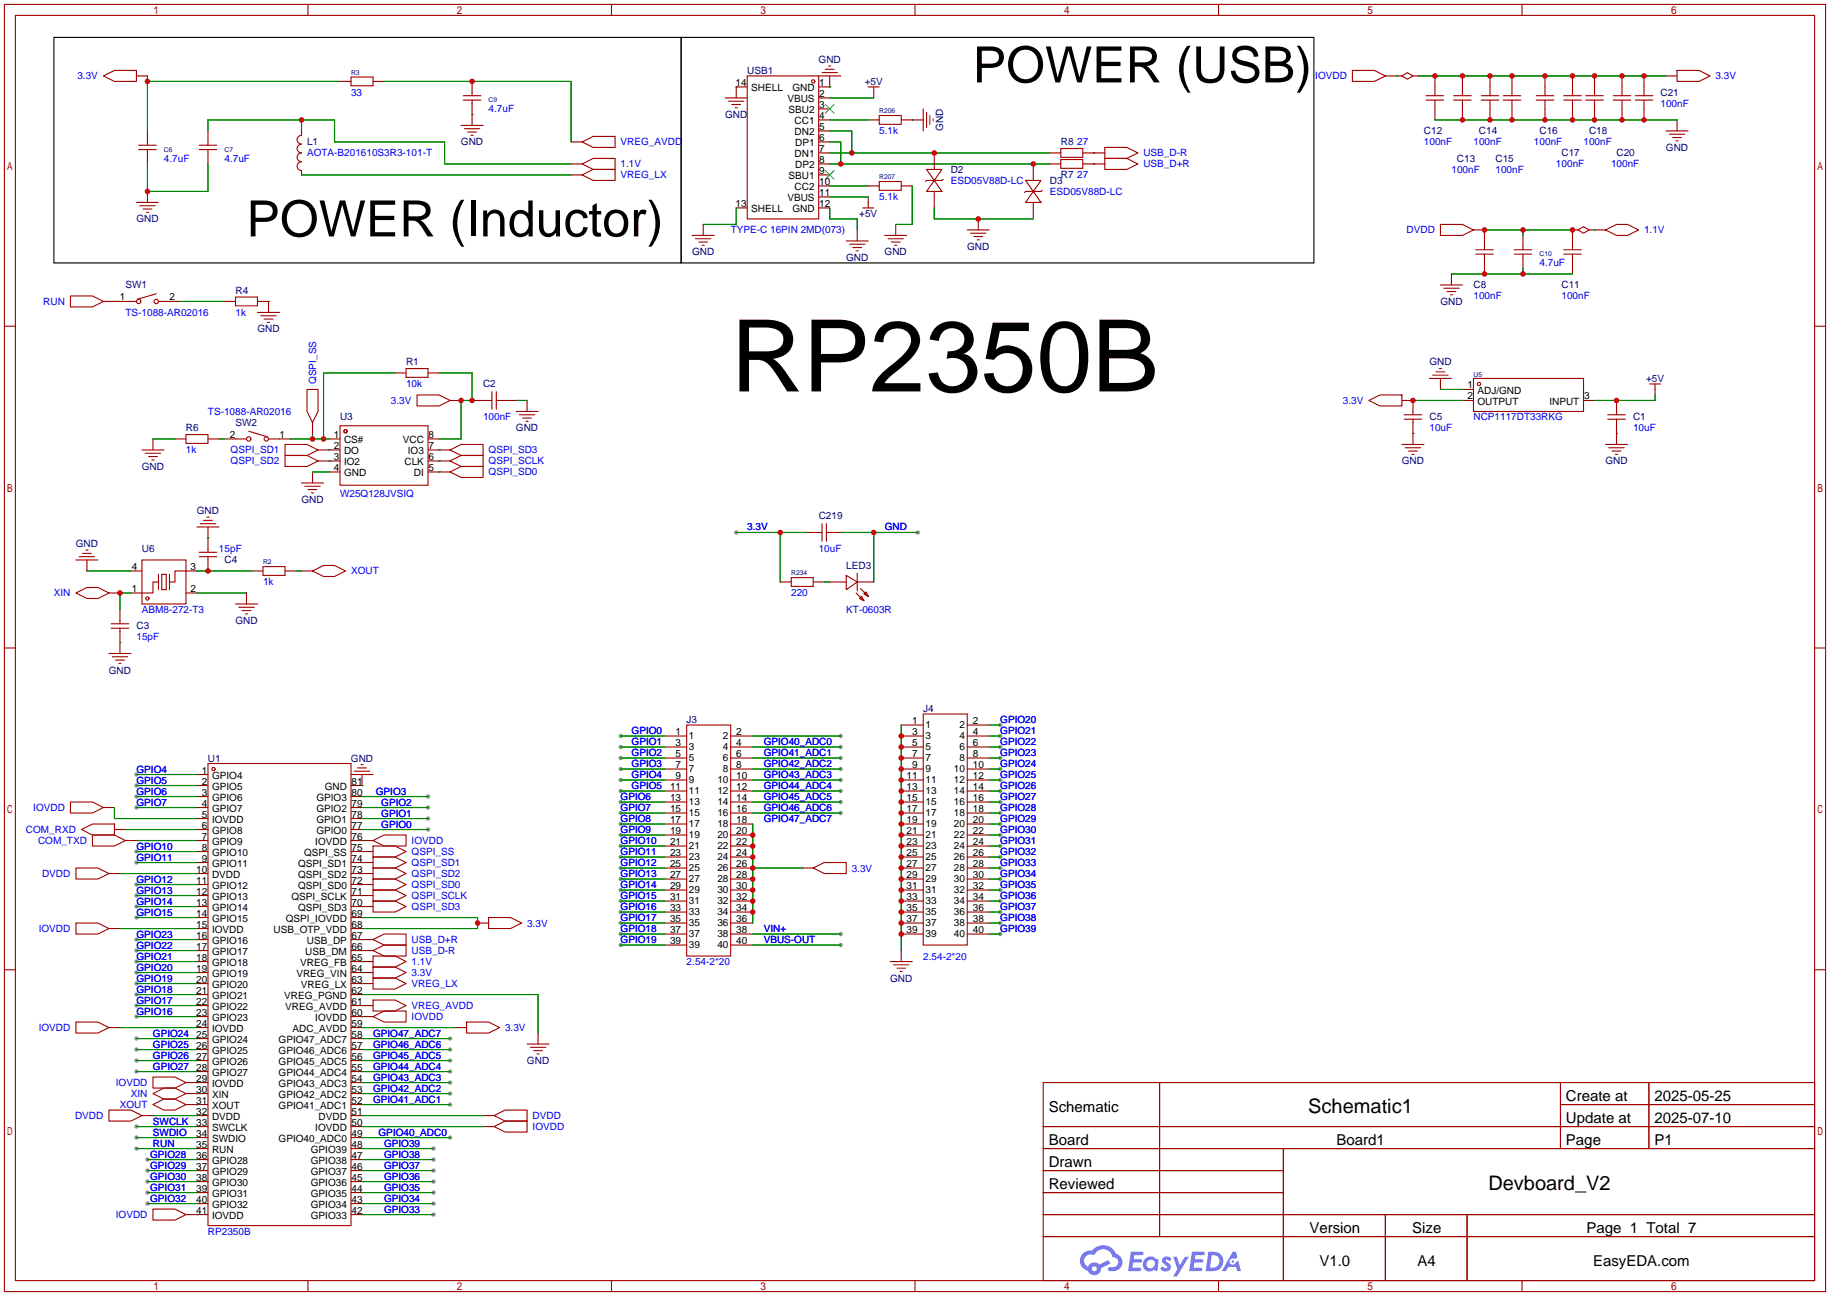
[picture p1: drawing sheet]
<svg xmlns="http://www.w3.org/2000/svg" width="422mm" height="299mm" viewBox="0 0 422 299" stroke-linecap="round" stroke-linejoin="round" font-family="sans-serif">
<defs><g id="words">
<text font-size="23.1" x="168.7" y="90.4">RP2350B</text>
<g font-size="11.5">
<text x="224.5" y="19">POWER (USB)</text>
<text x="56.9" y="54.6">POWER (Inductor)</text>
</g>
<g font-size="4.6">
<text x="302" y="257">Schematic1</text>
<text x="343.5" y="274.8">Devboard_V2</text>
</g>
<g font-size="3.5">
<text x="242.1" y="256.7">Schematic</text>
<text x="361.5" y="254.2">Create at</text>
<text x="381.9" y="254.2">2025-05-25</text>
<text x="361.5" y="259.2">Update at</text>
<text x="381.9" y="259.2">2025-07-10</text>
<text x="242.1" y="264.3">Board</text>
<text x="242.1" y="269.4">Drawn</text>
<text x="308.5" y="264.3">Board1</text>
<text x="361.5" y="264.3">Page</text>
<text x="381.9" y="264.3">P1</text>
<text x="242.1" y="274.5">Reviewed</text>
<text x="302.3" y="284.6">Version</text>
<text x="326" y="284.6">Size</text>
<text x="366.2" y="284.6">Page 1 Total 7</text>
<text x="304.6" y="292.3">V1.0</text>
<text x="327.2" y="292.3">A4</text>
<text x="367.7" y="292.3">EasyEDA.com</text>
</g>
<g font-size="2.3" fill="#000080">
<text x="172.5" y="17.1">USB1</text>
<text x="189" y="14.5">GND</text>
<text x="199.6" y="19.6">+5V</text>
<text x="383.3" y="22.1">C21</text>
<text x="167.4" y="27.2">GND</text>
<text x="70.9" y="33.6">L1</text>
<text x="106.4" y="33.6">GND</text>
<text x="217.7" y="30.3" transform="rotate(-90 217.7 30.3)">GND</text>
<text x="244.9" y="33.6">R8</text>
<text x="328.7" y="31">C12</text>
<text x="341.4" y="31">C14</text>
<text x="355.3" y="31">C16</text>
<text x="366.8" y="31">C18</text>
<text x="384.5" y="34.8">GND</text>
<text x="219.5" y="39.9">D2</text>
<text x="244.9" y="41.2">R7</text>
<text x="336.3" y="37.4">C13</text>
<text x="345.2" y="37.4">C15</text>
<text x="360.4" y="36.1">C17</text>
<text x="373.1" y="36.1">C20</text>
<text x="242.3" y="42.5">D3</text>
<text x="31.5" y="51.4">GND</text>
<text x="198.3" y="50.1">+5V</text>
<text x="159.7" y="59">GND</text>
<text x="204.2" y="59">GND</text>
<text x="223.2" y="57.7">GND</text>
<text x="195.3" y="60.2">GND</text>
<text x="29" y="66.6">SW1</text>
<text x="54.4" y="67.9">R4</text>
<text x="332.5" y="70.4">GND</text>
<text x="340.1" y="66.6">C8</text>
<text x="360.4" y="66.6">C11</text>
<text x="59.4" y="76.8">GND</text>
<text x="93.7" y="84.4">R1</text>
<text x="111.5" y="89.5">C2</text>
<text x="329.9" y="84.4">GND</text>
<text x="379.9" y="88.2">+5V</text>
<text x="42.9" y="99.6">R6</text>
<text x="54.4" y="98.3">SW2</text>
<text x="78.5" y="97.1">U3</text>
<text x="119.1" y="99.6">GND</text>
<text x="329.9" y="97.1">C5</text>
<text x="376.9" y="97.1">C1</text>
<text x="323.6" y="107.2">GND</text>
<text x="370.6" y="107.2">GND</text>
<text x="32.7" y="108.5">GND</text>
<text x="45.4" y="118.7">GND</text>
<text x="69.6" y="116.1">GND</text>
<text x="189" y="119.9">C219</text>
<text x="17.5" y="126.3">GND</text>
<text x="32.8" y="127.6">U6</text>
<text x="51.8" y="130.1">C4</text>
<text x="195.3" y="131.4">LED3</text>
<text x="31.5" y="145.3">C3</text>
<text x="54.3" y="144.1">GND</text>
<text x="25.1" y="155.5">GND</text>
<text x="158.5" y="166.9">J3</text>
<text x="213.1" y="164.4">J4</text>
<text x="48" y="175.8">U1</text>
<text x="81" y="175.8">GND</text>
<text x="205.5" y="226.6">GND</text>
<text x="121.6" y="245.7">GND</text>
</g>
<g font-size="2.3" fill="#00f">
<text x="17.9" y="18.3">3.3V</text>
<text x="81" y="22.1">33</text>
<text x="303.6" y="18.3">IOVDD</text>
<text x="396" y="18.3">3.3V</text>
<text x="112.8" y="26">4.7uF</text>
<text x="383.3" y="24.7">100nF</text>
<text x="143.3" y="33.6">VREG_AVDD</text>
<text x="202.9" y="31">5.1k</text>
<text x="248.7" y="33.6">27</text>
<text x="328.7" y="33.6">100nF</text>
<text x="340.1" y="33.6">100nF</text>
<text x="354.1" y="33.6">100nF</text>
<text x="365.5" y="33.6">100nF</text>
<text x="37.8" y="37.4">4.7uF</text>
<text x="51.8" y="37.4">4.7uF</text>
<text x="70.9" y="36.1">AOTA-B201610S3R3-101-T</text>
<text x="143.3" y="41.2">VREG_LX</text>
<text x="143.3" y="38.7">1.1V</text>
<text x="248.7" y="41.2">27</text>
<text x="263.9" y="38.7">USB_D+R</text>
<text x="263.9" y="36.1">USB_D-R</text>
<text x="335" y="39.9">100nF</text>
<text x="345.2" y="39.9">100nF</text>
<text x="359.2" y="38.7">100nF</text>
<text x="371.9" y="38.7">100nF</text>
<text x="202.9" y="46.3">5.1k</text>
<text x="219.5" y="42.5">ESD05V88D-LC</text>
<text x="242.3" y="45">ESD05V88D-LC</text>
<text x="168.7" y="53.9">TYPE-C 16PIN 2MD(073)</text>
<text x="324.7" y="53.9">DVDD</text>
<text x="379.5" y="53.9">1.1V</text>
<text x="355.3" y="61.5">4.7uF</text>
<text x="10" y="70.4">RUN</text>
<text x="340.1" y="69.1">100nF</text>
<text x="360.4" y="69.1">100nF</text>
<text x="29" y="72.9">TS-1088-AR02016</text>
<text x="54.4" y="72.9">1k</text>
<text x="72.9" y="88.6" transform="rotate(-90 72.9 88.6)">QSPI_SS</text>
<text x="93.7" y="89.5">10k</text>
<text x="48" y="95.8">TS-1088-AR02016</text>
<text x="90.2" y="93.3">3.3V</text>
<text x="310" y="93.3">3.3V</text>
<text x="111.5" y="97.1">100nF</text>
<text x="329.9" y="99.6">10uF</text>
<text x="340.1" y="97.1">NCP1117DT33RKG</text>
<text x="376.9" y="99.6">10uF</text>
<text x="42.9" y="104.7">1k</text>
<text x="53.2" y="104.7">QSPI_SD1</text>
<text x="53.2" y="107.2">QSPI_SD2</text>
<text x="112.8" y="104.7">QSPI_SD3</text>
<text x="112.8" y="107.2">QSPI_SCLK</text>
<text x="112.8" y="109.8">QSPI_SD0</text>
<text x="78.5" y="114.9">W25Q128JVSIQ</text>
<text x="172.5" y="122.5">3.3V</text>
<text x="204.2" y="122.5">GND</text>
<text x="50.5" y="127.6">15pF</text>
<text x="189" y="127.6">10uF</text>
<text x="12.4" y="137.7">XIN</text>
<text x="60.7" y="135.2">1k</text>
<text x="81" y="132.6">XOUT</text>
<text x="182.6" y="137.7">220</text>
<text x="32.8" y="141.5">ABM8-272-T3</text>
<text x="195.3" y="141.5">KT-0603R</text>
<text x="31.5" y="147.9">15pF</text>
<text x="230.9" y="166.9">GPIO20</text>
<text x="145.8" y="169.5">GPIO0</text>
<text x="145.8" y="172">GPIO1</text>
<text x="176.3" y="172">GPIO40_ADC0</text>
<text x="230.9" y="169.5">GPIO21</text>
<text x="230.9" y="172">GPIO22</text>
<text x="31.5" y="178.4">GPIO4</text>
<text x="145.8" y="174.5">GPIO2</text>
<text x="145.8" y="177.1">GPIO3</text>
<text x="145.8" y="179.6">GPIO4</text>
<text x="176.3" y="179.6">GPIO43_ADC3</text>
<text x="176.3" y="177.1">GPIO42_ADC2</text>
<text x="176.3" y="174.5">GPIO41_ADC1</text>
<text x="230.9" y="174.5">GPIO23</text>
<text x="230.9" y="177.1">GPIO24</text>
<text x="230.9" y="179.6">GPIO25</text>
<text x="31.5" y="180.9">GPIO5</text>
<text x="31.5" y="183.4">GPIO6</text>
<text x="31.5" y="186">GPIO7</text>
<text x="86.7" y="183.4">GPIO3</text>
<text x="88" y="186">GPIO2</text>
<text x="143.3" y="184.7">GPIO6</text>
<text x="145.8" y="182.2">GPIO5</text>
<text x="176.3" y="184.7">GPIO45_ADC5</text>
<text x="176.3" y="182.2">GPIO44_ADC4</text>
<text x="230.9" y="182.2">GPIO26</text>
<text x="230.9" y="184.7">GPIO27</text>
<text x="7.7" y="187.2">IOVDD</text>
<text x="88" y="188.5">GPIO1</text>
<text x="88" y="191.1">GPIO0</text>
<text x="143.3" y="187.2">GPIO7</text>
<text x="143.3" y="189.8">GPIO8</text>
<text x="176.3" y="189.8">GPIO47_ADC7</text>
<text x="176.3" y="187.2">GPIO46_ADC6</text>
<text x="230.9" y="187.2">GPIO28</text>
<text x="230.9" y="189.8">GPIO29</text>
<text x="6" y="192.3">COM_RXD</text>
<text x="8.8" y="194.9">COM_TXD</text>
<text x="31.5" y="196.1">GPIO10</text>
<text x="95" y="197.4">QSPI_SS</text>
<text x="95" y="194.9">IOVDD</text>
<text x="143.3" y="192.3">GPIO9</text>
<text x="143.3" y="194.9">GPIO10</text>
<text x="143.3" y="197.4">GPIO11</text>
<text x="230.9" y="192.3">GPIO30</text>
<text x="230.9" y="194.9">GPIO31</text>
<text x="230.9" y="197.4">GPIO32</text>
<text x="9.7" y="202.5">DVDD</text>
<text x="31.5" y="203.8">GPIO12</text>
<text x="31.5" y="198.7">GPIO11</text>
<text x="95" y="202.5">QSPI_SD2</text>
<text x="95" y="199.9">QSPI_SD1</text>
<text x="143.3" y="199.9">GPIO12</text>
<text x="143.3" y="202.5">GPIO13</text>
<text x="196.6" y="201.2">3.3V</text>
<text x="230.9" y="199.9">GPIO33</text>
<text x="230.9" y="202.5">GPIO34</text>
<text x="31.5" y="206.3">GPIO13</text>
<text x="31.5" y="208.8">GPIO14</text>
<text x="95" y="205">QSPI_SD0</text>
<text x="95" y="207.6">QSPI_SCLK</text>
<text x="143.3" y="205">GPIO14</text>
<text x="143.3" y="207.6">GPIO15</text>
<text x="230.9" y="205">GPIO35</text>
<text x="230.9" y="207.6">GPIO36</text>
<text x="8.9" y="215.2">IOVDD</text>
<text x="31.5" y="211.4">GPIO15</text>
<text x="95" y="210.1">QSPI_SD3</text>
<text x="121.7" y="213.9">3.3V</text>
<text x="143.3" y="210.1">GPIO16</text>
<text x="143.3" y="212.6">GPIO17</text>
<text x="143.3" y="215.2">GPIO18</text>
<text x="176.3" y="215.2">VIN+</text>
<text x="230.9" y="210.1">GPIO37</text>
<text x="230.9" y="212.6">GPIO38</text>
<text x="230.9" y="215.2">GPIO39</text>
<text x="31.5" y="221.5">GPIO21</text>
<text x="31.5" y="219">GPIO22</text>
<text x="31.5" y="216.5">GPIO23</text>
<text x="95" y="220.3">USB_D-R</text>
<text x="95" y="217.7">USB_D+R</text>
<text x="143.3" y="217.7">GPIO19</text>
<text x="176.3" y="217.7">VBUS-OUT</text>
<text x="213.1" y="221.5">2.54-2*20</text>
<text x="31.5" y="226.6">GPIO19</text>
<text x="31.5" y="224.1">GPIO20</text>
<text x="95" y="227.9">VREG_LX</text>
<text x="95" y="225.3">3.3V</text>
<text x="95" y="222.8">1.1V</text>
<text x="158.5" y="222.8">2.54-2*20</text>
<text x="31.5" y="231.7">GPIO17</text>
<text x="31.5" y="229.2">GPIO18</text>
<text x="95" y="233">VREG_AVDD</text>
<text x="8.9" y="238">IOVDD</text>
<text x="31.5" y="234.2">GPIO16</text>
<text x="35.3" y="239.3">GPIO24</text>
<text x="86.1" y="239.3">GPIO47_ADC7</text>
<text x="95" y="235.5">IOVDD</text>
<text x="116.6" y="238">3.3V</text>
<text x="35.3" y="241.9">GPIO25</text>
<text x="35.3" y="244.4">GPIO26</text>
<text x="86.1" y="241.9">GPIO46_ADC6</text>
<text x="86.1" y="244.4">GPIO45_ADC5</text>
<text x="26.7" y="250.7">IOVDD</text>
<text x="35.3" y="246.9">GPIO27</text>
<text x="86.1" y="246.9">GPIO44_ADC4</text>
<text x="86.1" y="249.5">GPIO43_ADC3</text>
<text x="27.6" y="255.8">XOUT</text>
<text x="30.2" y="253.3">XIN</text>
<text x="86.1" y="252">GPIO42_ADC2</text>
<text x="86.1" y="254.6">GPIO41_ADC1</text>
<text x="17.3" y="258.4">DVDD</text>
<text x="35.3" y="262.2">SWDIO</text>
<text x="35.3" y="259.6">SWCLK</text>
<text x="87.4" y="262.2">GPIO40_ADC0</text>
<text x="122.9" y="260.9">IOVDD</text>
<text x="122.9" y="258.4">DVDD</text>
<text x="34.7" y="267.3">GPIO28</text>
<text x="34.7" y="269.8">GPIO29</text>
<text x="35.3" y="264.7">RUN</text>
<text x="88.6" y="264.7">GPIO39</text>
<text x="88.6" y="267.3">GPIO38</text>
<text x="88.6" y="269.8">GPIO37</text>
<text x="34.7" y="272.3">GPIO30</text>
<text x="34.7" y="274.9">GPIO31</text>
<text x="88.6" y="272.3">GPIO36</text>
<text x="88.6" y="274.9">GPIO35</text>
<text x="26.7" y="281.2">IOVDD</text>
<text x="34.7" y="277.4">GPIO32</text>
<text x="88.6" y="277.4">GPIO34</text>
<text x="88.6" y="280">GPIO33</text>
<text x="48" y="285">RP2350B</text>
</g>
<g font-size="2.3">
<text x="169.8" y="19.8">14</text>
<text x="173.4" y="21.1">SHELL</text>
<text x="181.7" y="23.6">VBUS</text>
<text x="182.9" y="21.1">GND</text>
<text x="189.1" y="19.8">1</text>
<text x="189.1" y="22.4">2</text>
<text x="182" y="26.2">SBU2</text>
<text x="183.4" y="28.7">CC1</text>
<text x="189.1" y="24.9">3</text>
<text x="189.1" y="27.5">4</text>
<text x="189.1" y="30">5</text>
<text x="183.4" y="31.3">DN2</text>
<text x="183.5" y="33.8">DP1</text>
<text x="189.1" y="32.5">6</text>
<text x="189.1" y="35.1">7</text>
<text x="182" y="41.4">SBU1</text>
<text x="183.4" y="36.3">DN1</text>
<text x="183.5" y="38.9">DP2</text>
<text x="189.1" y="37.6">8</text>
<text x="189.1" y="40.2">9</text>
<text x="169.8" y="47.8">13</text>
<text x="181.7" y="46.5">VBUS</text>
<text x="183.4" y="44">CC2</text>
<text x="189.1" y="42.7">10</text>
<text x="189.1" y="45.2">11</text>
<text x="189.1" y="47.8">12</text>
<text x="173.4" y="49">SHELL</text>
<text x="182.9" y="49">GND</text>
<text x="27.7" y="69.4">1</text>
<text x="39.1" y="69.4">2</text>
<text x="338.7" y="89.7">1</text>
<text x="338.7" y="92.2">2</text>
<text x="341" y="91">ADJ/GND</text>
<text x="341" y="93.5">OUTPUT</text>
<text x="357.6" y="93.5">INPUT</text>
<text x="365.6" y="92.2">3</text>
<text x="53.1" y="101.1">2</text>
<text x="64.5" y="101.1">1</text>
<text x="77.1" y="101.1">1</text>
<text x="98.9" y="101.1">8</text>
<text x="77.1" y="103.7">2</text>
<text x="77.1" y="106.2">3</text>
<text x="79.4" y="102.4">CS#</text>
<text x="79.4" y="104.9">DO</text>
<text x="79.4" y="107.5">IO2</text>
<text x="93" y="102.4">VCC</text>
<text x="93.4" y="107.5">CLK</text>
<text x="94.1" y="104.9">IO3</text>
<text x="98.9" y="106.2">6</text>
<text x="98.9" y="103.7">7</text>
<text x="77.1" y="108.7">4</text>
<text x="79.4" y="110">GND</text>
<text x="95.6" y="110">DI</text>
<text x="98.9" y="108.7">5</text>
<text x="30.5" y="131.6">4</text>
<text x="43.9" y="131.6">3</text>
<text x="30.5" y="136.7">1</text>
<text x="43.9" y="136.7">2</text>
<text x="210.6" y="167.2">1</text>
<text x="224.5" y="167.2">2</text>
<text x="155.9" y="172.2">3</text>
<text x="155.9" y="169.7">1</text>
<text x="159" y="173.3">3</text>
<text x="159" y="170.7">1</text>
<text x="166.9" y="173.3">4</text>
<text x="166.9" y="170.7">2</text>
<text x="169.9" y="172.2">4</text>
<text x="169.9" y="169.7">2</text>
<text x="210.6" y="172.2">5</text>
<text x="210.6" y="169.7">3</text>
<text x="213.6" y="173.3">5</text>
<text x="213.6" y="170.7">3</text>
<text x="213.6" y="168.2">1</text>
<text x="221.5" y="173.3">6</text>
<text x="221.5" y="170.7">4</text>
<text x="221.5" y="168.2">2</text>
<text x="224.5" y="172.2">6</text>
<text x="224.5" y="169.7">4</text>
<text x="46.6" y="178.6">1</text>
<text x="48.9" y="179.9">GPIO4</text>
<text x="155.9" y="179.9">9</text>
<text x="155.9" y="177.3">7</text>
<text x="155.9" y="174.8">5</text>
<text x="159" y="178.3">7</text>
<text x="159" y="175.8">5</text>
<text x="166.9" y="178.3">8</text>
<text x="166.9" y="175.8">6</text>
<text x="169.9" y="179.9">10</text>
<text x="169.9" y="177.3">8</text>
<text x="169.9" y="174.8">6</text>
<text x="209.3" y="179.9">11</text>
<text x="210.6" y="177.3">9</text>
<text x="210.6" y="174.8">7</text>
<text x="213.6" y="178.3">9</text>
<text x="213.6" y="175.8">7</text>
<text x="220.2" y="178.3">10</text>
<text x="221.5" y="175.8">8</text>
<text x="224.5" y="179.9">12</text>
<text x="224.5" y="177.3">10</text>
<text x="224.5" y="174.8">8</text>
<text x="46.6" y="181.1">2</text>
<text x="46.6" y="183.7">3</text>
<text x="48.9" y="182.4">GPIO5</text>
<text x="48.9" y="184.9">GPIO6</text>
<text x="73" y="184.9">GPIO3</text>
<text x="75" y="182.4">GND</text>
<text x="81.2" y="183.7">80</text>
<text x="81.2" y="181.1">81</text>
<text x="154.7" y="184.9">13</text>
<text x="154.7" y="182.4">11</text>
<text x="159" y="186">13</text>
<text x="159" y="183.4">11</text>
<text x="159" y="180.9">9</text>
<text x="165.6" y="186">14</text>
<text x="165.6" y="183.4">12</text>
<text x="165.6" y="180.9">10</text>
<text x="169.9" y="184.9">14</text>
<text x="169.9" y="182.4">12</text>
<text x="209.3" y="184.9">15</text>
<text x="209.3" y="182.4">13</text>
<text x="213.6" y="186">15</text>
<text x="213.6" y="183.4">13</text>
<text x="213.6" y="180.9">11</text>
<text x="220.2" y="186">16</text>
<text x="220.2" y="183.4">14</text>
<text x="220.2" y="180.9">12</text>
<text x="224.5" y="184.9">16</text>
<text x="224.5" y="182.4">14</text>
<text x="46.6" y="186.2">4</text>
<text x="46.6" y="188.7">5</text>
<text x="46.6" y="191.3">6</text>
<text x="48.9" y="187.5">GPIO7</text>
<text x="48.9" y="190">IOVDD</text>
<text x="73" y="190">GPIO1</text>
<text x="73" y="187.5">GPIO2</text>
<text x="81.2" y="191.3">77</text>
<text x="81.2" y="188.7">78</text>
<text x="81.2" y="186.2">79</text>
<text x="154.7" y="190">17</text>
<text x="154.7" y="187.5">15</text>
<text x="159" y="191">17</text>
<text x="159" y="188.5">15</text>
<text x="165.6" y="191">18</text>
<text x="165.6" y="188.5">16</text>
<text x="169.9" y="190">18</text>
<text x="169.9" y="187.5">16</text>
<text x="209.3" y="190">19</text>
<text x="209.3" y="187.5">17</text>
<text x="213.6" y="191">19</text>
<text x="213.6" y="188.5">17</text>
<text x="220.2" y="191">20</text>
<text x="220.2" y="188.5">18</text>
<text x="224.5" y="190">20</text>
<text x="224.5" y="187.5">18</text>
<text x="46.6" y="193.8">7</text>
<text x="46.6" y="196.4">8</text>
<text x="48.9" y="192.6">GPIO8</text>
<text x="48.9" y="195.1">GPIO9</text>
<text x="48.9" y="197.6">GPIO10</text>
<text x="70.2" y="197.6">QSPI_SS</text>
<text x="72.8" y="195.1">IOVDD</text>
<text x="73" y="192.6">GPIO0</text>
<text x="81.2" y="196.4">75</text>
<text x="81.2" y="193.8">76</text>
<text x="154.7" y="197.6">23</text>
<text x="154.7" y="195.1">21</text>
<text x="154.7" y="192.6">19</text>
<text x="159" y="196.1">21</text>
<text x="159" y="193.6">19</text>
<text x="165.6" y="196.1">22</text>
<text x="165.6" y="193.6">20</text>
<text x="169.9" y="197.6">24</text>
<text x="169.9" y="195.1">22</text>
<text x="169.9" y="192.6">20</text>
<text x="209.3" y="197.6">25</text>
<text x="209.3" y="195.1">23</text>
<text x="209.3" y="192.6">21</text>
<text x="213.6" y="196.1">23</text>
<text x="213.6" y="193.6">21</text>
<text x="220.2" y="196.1">24</text>
<text x="220.2" y="193.6">22</text>
<text x="224.5" y="197.6">26</text>
<text x="224.5" y="195.1">24</text>
<text x="224.5" y="192.6">22</text>
<text x="45.3" y="201.4">10</text>
<text x="45.3" y="204">11</text>
<text x="46.6" y="198.9">9</text>
<text x="48.9" y="200.2">GPIO11</text>
<text x="48.9" y="202.7">DVDD</text>
<text x="68.8" y="202.7">QSPI_SD2</text>
<text x="68.8" y="200.2">QSPI_SD1</text>
<text x="81.2" y="204">72</text>
<text x="81.2" y="201.4">73</text>
<text x="81.2" y="198.9">74</text>
<text x="154.7" y="202.7">27</text>
<text x="154.7" y="200.2">25</text>
<text x="159" y="203.7">27</text>
<text x="159" y="201.2">25</text>
<text x="159" y="198.7">23</text>
<text x="165.6" y="203.7">28</text>
<text x="165.6" y="201.2">26</text>
<text x="165.6" y="198.7">24</text>
<text x="169.9" y="202.7">28</text>
<text x="169.9" y="200.2">26</text>
<text x="209.3" y="202.7">29</text>
<text x="209.3" y="200.2">27</text>
<text x="213.6" y="203.7">29</text>
<text x="213.6" y="201.2">27</text>
<text x="213.6" y="198.7">25</text>
<text x="220.2" y="203.7">30</text>
<text x="220.2" y="201.2">28</text>
<text x="220.2" y="198.7">26</text>
<text x="224.5" y="202.7">30</text>
<text x="224.5" y="200.2">28</text>
<text x="45.3" y="206.5">12</text>
<text x="45.3" y="209.1">13</text>
<text x="48.9" y="205.3">GPIO12</text>
<text x="48.9" y="207.8">GPIO13</text>
<text x="67.3" y="207.8">QSPI_SCLK</text>
<text x="68.8" y="205.3">QSPI_SD0</text>
<text x="81.2" y="209.1">70</text>
<text x="81.2" y="206.5">71</text>
<text x="154.7" y="207.8">31</text>
<text x="154.7" y="205.3">29</text>
<text x="159" y="208.8">31</text>
<text x="159" y="206.3">29</text>
<text x="165.6" y="208.8">32</text>
<text x="165.6" y="206.3">30</text>
<text x="169.9" y="207.8">32</text>
<text x="169.9" y="205.3">30</text>
<text x="209.3" y="207.8">33</text>
<text x="209.3" y="205.3">31</text>
<text x="213.6" y="208.8">33</text>
<text x="213.6" y="206.3">31</text>
<text x="220.2" y="208.8">34</text>
<text x="220.2" y="206.3">32</text>
<text x="224.5" y="207.8">34</text>
<text x="224.5" y="205.3">32</text>
<text x="45.3" y="211.6">14</text>
<text x="45.3" y="214.1">15</text>
<text x="48.9" y="210.3">GPIO14</text>
<text x="48.9" y="212.9">GPIO15</text>
<text x="48.9" y="215.4">IOVDD</text>
<text x="63.2" y="215.4">USB_OTP_VDD</text>
<text x="66" y="212.9">QSPI_IOVDD</text>
<text x="68.8" y="210.3">QSPI_SD3</text>
<text x="81.2" y="214.1">68</text>
<text x="81.2" y="211.6">69</text>
<text x="154.7" y="215.4">37</text>
<text x="154.7" y="212.9">35</text>
<text x="154.7" y="210.3">33</text>
<text x="159" y="213.9">35</text>
<text x="159" y="211.4">33</text>
<text x="165.6" y="213.9">36</text>
<text x="165.6" y="211.4">34</text>
<text x="169.9" y="215.4">38</text>
<text x="169.9" y="212.9">36</text>
<text x="169.9" y="210.3">34</text>
<text x="209.3" y="215.4">39</text>
<text x="209.3" y="212.9">37</text>
<text x="209.3" y="210.3">35</text>
<text x="213.6" y="213.9">37</text>
<text x="213.6" y="211.4">35</text>
<text x="220.2" y="213.9">38</text>
<text x="220.2" y="211.4">36</text>
<text x="224.5" y="215.4">40</text>
<text x="224.5" y="212.9">38</text>
<text x="224.5" y="210.3">36</text>
<text x="45.3" y="216.7">16</text>
<text x="45.3" y="219.2">17</text>
<text x="45.3" y="221.8">18</text>
<text x="48.9" y="218">GPIO16</text>
<text x="48.9" y="220.5">GPIO17</text>
<text x="70.5" y="220.5">USB_DM</text>
<text x="70.8" y="218">USB_DP</text>
<text x="81.2" y="221.8">65</text>
<text x="81.2" y="219.2">66</text>
<text x="81.2" y="216.7">67</text>
<text x="154.7" y="218">39</text>
<text x="159" y="219">39</text>
<text x="159" y="216.4">37</text>
<text x="165.6" y="219">40</text>
<text x="165.6" y="216.4">38</text>
<text x="169.9" y="218">40</text>
<text x="213.6" y="216.4">39</text>
<text x="220.2" y="216.4">40</text>
<text x="45.3" y="224.3">19</text>
<text x="45.3" y="226.8">20</text>
<text x="48.9" y="223">GPIO18</text>
<text x="48.9" y="225.6">GPIO19</text>
<text x="68.4" y="225.6">VREG_VIN</text>
<text x="69.3" y="223">VREG_FB</text>
<text x="81.2" y="226.8">63</text>
<text x="81.2" y="224.3">64</text>
<text x="45.3" y="229.4">21</text>
<text x="45.3" y="231.9">22</text>
<text x="48.9" y="228.1">GPIO20</text>
<text x="48.9" y="230.7">GPIO21</text>
<text x="48.9" y="233.2">GPIO22</text>
<text x="65.6" y="230.7">VREG_PGND</text>
<text x="65.8" y="233.2">VREG_AVDD</text>
<text x="69.4" y="228.1">VREG_LX</text>
<text x="81.2" y="231.9">61</text>
<text x="81.2" y="229.4">62</text>
<text x="45.3" y="234.5">23</text>
<text x="45.3" y="237">24</text>
<text x="45.3" y="239.5">25</text>
<text x="48.9" y="235.7">GPIO23</text>
<text x="48.9" y="238.3">IOVDD</text>
<text x="67.5" y="238.3">ADC_AVDD</text>
<text x="72.8" y="235.7">IOVDD</text>
<text x="81.2" y="239.5">58</text>
<text x="81.2" y="237">59</text>
<text x="81.2" y="234.5">60</text>
<text x="45.3" y="242.1">26</text>
<text x="45.3" y="244.6">27</text>
<text x="48.9" y="240.8">GPIO24</text>
<text x="48.9" y="243.4">GPIO25</text>
<text x="48.9" y="245.9">GPIO26</text>
<text x="64.3" y="245.9">GPIO45_ADC5</text>
<text x="64.3" y="243.4">GPIO46_ADC6</text>
<text x="64.3" y="240.8">GPIO47_ADC7</text>
<text x="81.2" y="244.6">56</text>
<text x="81.2" y="242.1">57</text>
<text x="45.3" y="247.2">28</text>
<text x="45.3" y="249.7">29</text>
<text x="48.9" y="248.4">GPIO27</text>
<text x="48.9" y="251">IOVDD</text>
<text x="64.3" y="251">GPIO43_ADC3</text>
<text x="64.3" y="248.4">GPIO44_ADC4</text>
<text x="81.2" y="249.7">54</text>
<text x="81.2" y="247.2">55</text>
<text x="45.3" y="252.2">30</text>
<text x="45.3" y="254.8">31</text>
<text x="45.3" y="257.3">32</text>
<text x="48.9" y="253.5">XIN</text>
<text x="48.9" y="256.1">XOUT</text>
<text x="64.3" y="256.1">GPIO41_ADC1</text>
<text x="64.3" y="253.5">GPIO42_ADC2</text>
<text x="81.2" y="257.3">51</text>
<text x="81.2" y="254.8">52</text>
<text x="81.2" y="252.2">53</text>
<text x="45.3" y="259.9">33</text>
<text x="45.3" y="262.4">34</text>
<text x="48.9" y="258.6">DVDD</text>
<text x="48.9" y="261.1">SWCLK</text>
<text x="48.9" y="263.7">SWDIO</text>
<text x="64.3" y="263.7">GPIO40_ADC0</text>
<text x="72.8" y="261.1">IOVDD</text>
<text x="73.5" y="258.6">DVDD</text>
<text x="81.2" y="262.4">49</text>
<text x="81.2" y="259.9">50</text>
<text x="45.3" y="264.9">35</text>
<text x="45.3" y="267.5">36</text>
<text x="48.9" y="266.2">RUN</text>
<text x="48.9" y="268.8">GPIO28</text>
<text x="71.7" y="268.8">GPIO38</text>
<text x="71.7" y="266.2">GPIO39</text>
<text x="81.2" y="267.5">47</text>
<text x="81.2" y="264.9">48</text>
<text x="45.3" y="270">37</text>
<text x="45.3" y="272.6">38</text>
<text x="45.3" y="275.1">39</text>
<text x="48.9" y="271.3">GPIO29</text>
<text x="48.9" y="273.8">GPIO30</text>
<text x="71.7" y="273.8">GPIO36</text>
<text x="71.7" y="271.3">GPIO37</text>
<text x="81.2" y="275.1">44</text>
<text x="81.2" y="272.6">45</text>
<text x="81.2" y="270">46</text>
<text x="45.3" y="277.6">40</text>
<text x="45.3" y="280.2">41</text>
<text x="48.9" y="276.4">GPIO31</text>
<text x="48.9" y="278.9">GPIO32</text>
<text x="48.9" y="281.5">IOVDD</text>
<text x="71.7" y="281.5">GPIO33</text>
<text x="71.7" y="278.9">GPIO34</text>
<text x="71.7" y="276.4">GPIO35</text>
<text x="81.2" y="280.2">42</text>
<text x="81.2" y="277.6">43</text>
</g>
<g font-size="1.6" fill="#000080">
<text x="81" y="17.2">R3</text>
<text x="112.8" y="23.6">C9</text>
<text x="202.9" y="26.1">R206</text>
<text x="37.8" y="35">C6</text>
<text x="51.8" y="35">C7</text>
<text x="202.9" y="41.3">R207</text>
<text x="355.3" y="59.1">C10</text>
<text x="340.1" y="87.1">U5</text>
<text x="60.7" y="130.2">R2</text>
<text x="182.6" y="132.8">R234</text>
</g>
</g></defs>
<g fill="#999">
<circle cx="31.5" cy="265.2" r=".51"/>
<circle cx="98.8" cy="183.9" r=".51"/>
<circle cx="98.8" cy="186.4" r=".51"/>
<circle cx="98.8" cy="189" r=".51"/>
<circle cx="98.8" cy="191.5" r=".51"/>
<circle cx="103.9" cy="239.8" r=".51"/>
<circle cx="103.9" cy="242.3" r=".51"/>
<circle cx="103.9" cy="244.9" r=".51"/>
<circle cx="103.9" cy="247.4" r=".51"/>
<circle cx="103.9" cy="249.9" r=".51"/>
<circle cx="103.9" cy="252.5" r=".51"/>
<circle cx="103.9" cy="255" r=".51"/>
<circle cx="100.1" cy="265.2" r=".51"/>
<circle cx="100.1" cy="267.7" r=".51"/>
<circle cx="100.1" cy="270.3" r=".51"/>
<circle cx="100.1" cy="272.8" r=".51"/>
<circle cx="100.1" cy="275.3" r=".51"/>
<circle cx="100.1" cy="277.9" r=".51"/>
<circle cx="100.1" cy="280.4" r=".51"/>
<circle cx="103.9" cy="262.6" r=".51"/>
<circle cx="34" cy="267.7" r=".51"/>
<circle cx="34" cy="270.3" r=".51"/>
<circle cx="34" cy="272.8" r=".51"/>
<circle cx="34" cy="275.3" r=".51"/>
<circle cx="34" cy="277.9" r=".51"/>
<circle cx="31.5" cy="262.6" r=".51"/>
<circle cx="31.5" cy="260.1" r=".51"/>
<circle cx="31.5" cy="239.8" r=".51"/>
<circle cx="31.5" cy="242.3" r=".51"/>
<circle cx="31.5" cy="244.9" r=".51"/>
<circle cx="31.5" cy="247.4" r=".51"/>
<circle cx="31.5" cy="234.7" r=".51"/>
<circle cx="31.5" cy="232.2" r=".51"/>
<circle cx="31.5" cy="229.6" r=".51"/>
<circle cx="31.5" cy="227.1" r=".51"/>
<circle cx="31.5" cy="224.5" r=".51"/>
<circle cx="31.5" cy="222" r=".51"/>
<circle cx="31.5" cy="219.5" r=".51"/>
<circle cx="31.5" cy="216.9" r=".51"/>
<circle cx="31.5" cy="204.2" r=".51"/>
<circle cx="31.5" cy="206.8" r=".51"/>
<circle cx="31.5" cy="209.3" r=".51"/>
<circle cx="31.5" cy="211.8" r=".51"/>
<circle cx="31.5" cy="196.6" r=".51"/>
<circle cx="31.5" cy="199.1" r=".51"/>
<circle cx="31.5" cy="178.8" r=".51"/>
<circle cx="31.5" cy="181.4" r=".51"/>
<circle cx="31.5" cy="183.9" r=".51"/>
<circle cx="31.5" cy="186.4" r=".51"/>
<circle cx="143.3" cy="169.9" r=".51"/>
<circle cx="143.3" cy="172.5" r=".51"/>
<circle cx="143.3" cy="175" r=".51"/>
<circle cx="143.3" cy="177.5" r=".51"/>
<circle cx="143.3" cy="180.1" r=".51"/>
<circle cx="143.3" cy="182.6" r=".51"/>
<circle cx="143.3" cy="185.2" r=".51"/>
<circle cx="143.3" cy="187.7" r=".51"/>
<circle cx="143.3" cy="190.2" r=".51"/>
<circle cx="143.3" cy="192.8" r=".51"/>
<circle cx="143.3" cy="195.3" r=".51"/>
<circle cx="143.3" cy="197.9" r=".51"/>
<circle cx="143.3" cy="200.4" r=".51"/>
<circle cx="143.3" cy="202.9" r=".51"/>
<circle cx="143.3" cy="205.5" r=".51"/>
<circle cx="143.3" cy="208" r=".51"/>
<circle cx="143.3" cy="210.6" r=".51"/>
<circle cx="143.3" cy="213.1" r=".51"/>
<circle cx="143.3" cy="215.6" r=".51"/>
<circle cx="143.3" cy="218.2" r=".51"/>
<circle cx="230.9" cy="167.4" r=".51"/>
<circle cx="230.9" cy="169.9" r=".51"/>
<circle cx="230.9" cy="172.5" r=".51"/>
<circle cx="230.9" cy="175" r=".51"/>
<circle cx="230.9" cy="177.5" r=".51"/>
<circle cx="230.9" cy="180.1" r=".51"/>
<circle cx="230.9" cy="182.6" r=".51"/>
<circle cx="230.9" cy="185.2" r=".51"/>
<circle cx="230.9" cy="187.7" r=".51"/>
<circle cx="230.9" cy="190.2" r=".51"/>
<circle cx="230.9" cy="192.8" r=".51"/>
<circle cx="230.9" cy="195.3" r=".51"/>
<circle cx="194.1" cy="218.2" r=".51"/>
<circle cx="194.1" cy="187.7" r=".51"/>
<circle cx="194.1" cy="185.2" r=".51"/>
<circle cx="194.1" cy="182.6" r=".51"/>
<circle cx="194.1" cy="180.1" r=".51"/>
<circle cx="194.1" cy="177.5" r=".51"/>
<circle cx="194.1" cy="175" r=".51"/>
<circle cx="194.1" cy="172.5" r=".51"/>
<circle cx="194.1" cy="169.9" r=".51"/>
<circle cx="230.9" cy="197.9" r=".51"/>
<circle cx="230.9" cy="200.4" r=".51"/>
<circle cx="230.9" cy="202.9" r=".51"/>
<circle cx="230.9" cy="205.5" r=".51"/>
<circle cx="230.9" cy="208" r=".51"/>
<circle cx="230.9" cy="210.6" r=".51"/>
<circle cx="230.9" cy="213.1" r=".51"/>
<circle cx="230.9" cy="215.6" r=".51"/>
<circle cx="194.1" cy="215.6" r=".51"/>
<circle cx="211.8" cy="122.9" r=".51"/>
<circle cx="169.9" cy="122.9" r=".51"/>
</g>
<g fill="none" stroke="#a10000" stroke-width=".25">
<path d="M1 1h420.4v297.2h-420.4zM3.6 3.6h415.2v292.1h-415.2zM71.1 1v2.6M141.1 1v2.6M211.2 1v2.6M281.3 1v2.6M351.3 1v2.6M1 75.3h2.6M418.8 75.3h2.6M1 149.6h2.6M418.8 149.6h2.6M1 223.9h2.6"/>
<path d="M418.8 223.9h2.6M240.8 249.9h178v45.8h-178zM267.7 249.9v35.6M360.2 249.9v15.3M360.2 255h58.6M380.6 249.9v15.3M240.8 260.1h178M240.8 265.2h178M240.8 270.3h55.4M240.8 275.3h55.4M296.2 265.2v30.5M71.1 295.7v2.5"/>
<path d="M141.1 295.7v2.5M211.2 295.7v2.5M240.8 280.4h178M240.8 285.5h178M281.3 295.7v2.5M319.8 280.4v15.3M338.6 280.4v15.3M351.3 295.7v2.5"/>
</g>
<g fill="#5487ff">
<path d="M268.5 290.3a1.3 1.3 0 0 1 1.9 .3l-.4 .6a.54 .54 0 0 0-1-.2l.2 .2a1.28 1.28 0 0 1 .8 2 1.53 1.53 0 0 1-2.2-.3l.5-.6 .8 .5a.31 .31 0 0 0 .3-.3 .31 .31 0 0 0-.2-.3 1.12 1.12 0 0 1-.7-1.9z"/>
<path d="M270.8 290.2h.8l.7 1.9 1.2-1.9h.9l-2.7 4.5h-.9l1-1.7z"/>
<path d="M261 289h2.3a.46 .46 0 0 1 .5 .1 .46 .46 0 0 1 .1 .5l-.3 .2h-1.8l-.1 .9h1.6a.4 .4 0 0 1 .3 .4 .4 .4 0 0 1-.4 .4h-1.6l-.2 1.2h1.4a.46 .46 0 0 1 .5 .1 .46 .46 0 0 1 .1 .5l-.4 .2h-2.6z"/>
<path d="M275.1 289h2.3a.47 .47 0 0 1 .5 .1 .47 .47 0 0 1 .1 .5l-.3 .2h-1.8l-.1 .9h1.6a.4 .4 0 0 1 .4 .4 .4 .4 0 0 1-.5 .4h-1.6l-.2 1.2h1.4a.46 .46 0 0 1 .5 .1 .46 .46 0 0 1 .1 .5l-.4 .2h-2.6z"/>
<path d="M284.5 289h.8l.3 1.3-.6 .4a.75 .75 0 0 0-1.1 .3 .75 .75 0 0 0 .5 1 .75 .75 0 0 0 .9-.6l.5-.3 .6 2.4h-.8l-.3-1h-1.8l-.5 1h-1z"/>
<path d="M278.9 289l-.6 4.5h1.4a2.27 2.27 0 0 0 2.7-2.3 2.27 2.27 0 0 0-2.7-2.2zM279.7 289.8a1.5 1.5 0 0 1 1.8 1.5 1.5 1.5 0 0 1-1.9 1.4h-.3z"/>
<path d="M264.4 290.6a1.6 1.6 0 0 0-.4 2.3 1.6 1.6 0 0 0 2.3 .2l.8 .4 .3-2.5-.1-.3h-.5a1.58 1.58 0 0 0-2.4-.1zM265 291.1a.99 .99 0 0 1 1.6 .6 .99 .99 0 0 1-1.3 1.1 .98 .98 0 0 1-.3-1.7z"/>
<path d="M250 289.4a2.37 2.37 0 0 0 1.1 4 1.54 1.54 0 0 0 1.8 1 1.54 1.54 0 0 0 1.2-1.6l2.2-1.1-.5-.8-2.1 1.1a1.57 1.57 0 0 0-2.6 .4 1.5 1.5 0 0 1-.7-2.1 1.5 1.5 0 0 1 2.2-.5 2.23 2.23 0 0 1 2.3-1.4 2.23 2.23 0 0 1 1.9 1.8 1.16 1.16 0 0 1 1.3 1.1 1.16 1.16 0 0 1-1.1 1.3h-.7a.47 .47 0 0 0-.5 .3 .47 .47 0 0 0 .4 .6 2.14 2.14 0 0 0 2.7-1.4 2.14 2.14 0 0 0-1.3-2.7 3.2 3.2 0 0 0-5.5-.7l-1.1 .1zM252 292.9a.6 .6 0 0 1 1.2 0 .6 .6 0 0 1-1.2 0z"/>
<circle cx="284.6" cy="291.3" r=".28"/>
</g>
<g fill="none" stroke="#a10000" stroke-width=".25">
<path d="M23.9 17.5l2.5-1.2h5.1v2.5h-5.1zM31.5 17.5h2.5M78.5 18.8h2.5M81 17.8h5.1v2h-5.1zM86.1 18.8h2.5M109 18.8v3.3M172.5 17.5h16.5v33h-16.5zM189 17.5h5.1M189.7 16.8h3.6M190.5 16h2M191.3 15.2h.5M191.5 17.5v2.6h-2.5"/>
<path d="M312.2 16.3h5l2.6 1.2-2.6 1.3h-5zM319.8 17.5h3.8M323.6 17.5l1.3-.7 1.2 .7-1.2 .8zM326.1 17.5h1.3M331.2 17.5v4.6M337.6 17.5v4.6M343.9 17.5v4.6M349 17.5v4.6M356.6 17.5v4.6M363 17.5v4.6M368 17.5v4.6M374.4 17.5v4.6"/>
<path d="M379.5 17.5v4.6M384.6 17.5h2.5M387.1 16.3h5.1l2.5 1.2-2.5 1.3h-5.1zM32 33.5h4.1M32 34.5h4.1M34 30.2v3.3M34 34.5v3.3M46 33.5h4M46 34.5h4M48 30.2v3.3M48 34.5v3.3M69.6 30.2v1a1.02 1.02 0 0 0-1 1.1 1.02 1.02 0 0 0 1 1 1.02 1.02 0 0 0-1 1 1.02 1.02 0 0 0 1 1 1.02 1.02 0 0 0-1 1 1.02 1.02 0 0 0 1 1 1.02 1.02 0 0 0-1 1 1.02 1.02 0 0 0 1 1.1v1"/>
<path d="M106.4 29h5.1M106.9 22.1h4.1M106.9 23.1h4.1M107.2 29.7h3.5M107.9 30.5h2.1M108.7 31.2h.5M109 23.1v5.9M131.8 37.8h2.6M131.8 32.8h2.6M134.4 32.8l2.5-1.3h5.1v2.5h-5.1zM134.4 37.8l2.5-1.2h5.1v2.5h-5.1zM167.4 22.6h5.1"/>
<path d="M168.1 23.4h3.6M168.9 24.1h2M169.7 24.9h.5M172.5 20.1h-2.6v2.5M189 37.8h2.5M189 35.3h2.5M189 27.7h2.5M189 22.6h2.5M189 25.1h2.5M189 30.2h2.5M189 32.8h2.5M200.4 20.1h2.5"/>
<path d="M200.4 27.7h2.5M201.7 20.1v2.5M202.9 26.7h5.1v2h-5.1zM208 27.7h5.1M213.1 25.1v5.1M213.9 39.1h3.5l-1.8 2.6zM213.9 25.9v3.6M214.6 26.7v2M215.4 27.4v.5M215.6 35.3v3.8M238.5 37.8v3.9M242.3 37.8h2.6"/>
<path d="M242.3 35.3h2.6M244.9 36.8h5v2.1h-5zM244.9 34.3h5v2h-5zM249.9 37.8h5.1M249.9 35.3h5.1M255 36.6h5.1l2.5 1.2-2.5 1.3h-5.1zM255 34h5.1l2.5 1.3-2.5 1.3h-5.1zM329.2 22.1h4M329.2 23.1h4M331.2 23.1v4.6M335.5 22.1h4.1M335.5 23.1h4.1"/>
<path d="M337.6 23.1v4.6M341.9 22.1h4M341.9 23.1h4M343.9 23.1v4.6M347 22.1h4M347 23.1h4M349 23.1v4.6M354.6 22.1h4M354.6 23.1h4M356.6 23.1v4.6M360.9 22.1h4.1M360.9 23.1h4.1"/>
<path d="M363 23.1v4.6M366 22.1h4.1M366 23.1h4.1M368 23.1v4.6M372.4 22.1h4M372.4 23.1h4M374.4 23.1v4.6M377.4 22.1h4.1M377.4 23.1h4.1M379.5 23.1v4.6M384.6 30.2h5M385.3 31h3.6"/>
<path d="M386.1 31.8h2M386.8 32.5h.5M387.1 27.7v2.5M31.5 46.7h5.1M32.3 47.5h3.5M33 48.3h2.1M33.8 49h.5M34 44.2v2.5M131.8 40.4h2.6M134.4 40.4l2.5-1.3h5.1v2.6h-5.1zM159.8 54.4h5M160.5 55.1h3.6"/>
<path d="M161.3 55.9h2M162.1 56.6h.5M162.3 51.8v2.6M169.9 48h2.6M189 48h2.5M189 42.9h2.5M189 40.4h2.5M189 45.5h2.5M195.3 55.6h5.1M196.1 56.4h3.5M196.8 57.2h2.1M197.6 57.9h.5"/>
<path d="M197.9 53.1v2.5M199.1 48h2.6M200.4 45.5v2.5M200.4 42.9h2.5M202.9 41.9h5.1v2h-5.1zM204.2 54.4h5.1M205 55.1h3.5M205.7 55.9h2.1M206.5 56.6h.5M206.8 51.8v2.6M208 42.9h2.6M215.6 41.7l1.8 2.5h-3.5z"/>
<path d="M215.6 44.2v3.8M217.7 41.4l-.3 .3h-3.5l-.3 .2M223.3 53.1h5M224 53.8h3.6M224.8 54.6h2M225.6 55.4h.5M225.8 50.5v2.6M236.7 41.7h3.6l-1.8 2.5zM238.5 44.2l1.8 2.5h-3.6zM238.5 46.7v3.8M240.5 43.9l-.2 .3h-3.6l-.2 .3M332.5 51.8h5.1l2.5 1.3-2.5 1.3h-5.1z"/>
<path d="M340.1 53.1h2.5v4.6M340.6 58.7h4.1M340.6 57.7h4.1M342.6 58.7v4.5M349.5 58.7h4.1M349.5 57.7h4.1M351.5 54.4v3.3M351.5 58.7v3.3M360.9 58.7h4.1M360.9 57.7h4.1M363 58.7v4.5M364.2 53.1l1.3-.8 1.3 .8-1.3 .7z"/>
<path d="M364.2 53.1h-1.2v4.6M366.8 53.1h3.8M370.6 53.1l2.5-1.3h2.6l2.5 1.3-2.5 1.3h-2.6zM16.3 68.3h5l2.6 1.3-2.6 1.3h-5zM23.9 69.6h7.6M36.1 67.8l-4.4 1.3M36.6 69.6h5.1M51.8 69.6h2.6M54.4 68.6h5v2h-5zM59.4 69.6h2.6v2.5M59.4 72.1h5.1M60.2 72.9h3.6"/>
<path d="M61 73.7h2M61.7 74.4h.5M332.5 65.8h5.1M333.2 66.5h3.6M334 67.3h2M334.8 68.1h.5M335 63.2v2.6M57.4 99.6l4.3 1.2M70.9 89.9h2.5v5.1l-1.3 2.5-1.2-2.5zM72.1 97.5v2.6M78.5 98.3h20.3v13.7h-20.3zM91.2 86.1h2.5"/>
<path d="M93.7 85.1h5.1v2h-5.1zM96.3 91.2h5l2.6 1.3-2.6 1.2h-5zM98.8 86.1h2.5M103.9 92.5h2.5M109 92.5h4.5M113.5 90.4v4.1M114.6 92.5h4.5M114.6 90.4v4.1M119.1 95h5.1M119.9 95.8h3.5M120.6 96.5h2.1M121.4 97.3h.5"/>
<path d="M121.7 92.5v2.5M316 92.5l2.5-1.3h5.1v2.5h-5.1zM323.6 92.5h2.5v3.3M324.1 95.8h4.1M324.1 96.8h4.1M326.1 96.8v5.8M329.9 87.4h5.1M330.7 86.6h3.6M331.5 85.9h2M332.2 85.1h.5M332.5 87.4v2.5M337.6 92.5h2.5"/>
<path d="M337.6 89.9h2.5M340.1 87.4h25.4v7.6h-25.4zM365.5 92.5h2.5M371.1 95.8h4.1M371.1 96.8h4.1M373.1 92.5v3.3M373.1 96.8v5.8M380.7 88.6h2.6M382 88.6v2.6M32.8 103.9h5M33.5 104.6h3.6M34.3 105.4h2"/>
<path d="M35.1 106.2h.5M35.3 101.3v2.6M40.4 101.3h2.5M42.9 100.3h5.1v2.1h-5.1zM47.8 119.4h.5M48 101.3h2.5M51.8 101.3h5.1M62 101.3h5.1M65.8 102.6h5.1l2.5 1.3-2.5 1.3h-5.1zM65.8 105.2h5.1l2.5 1.2-2.5 1.3h-5.1zM69.6 111.5h5.1M70.4 112.3h3.5"/>
<path d="M71.1 113h2.1M71.9 113.8h.5M72.1 109v2.5M73.4 103.9h5.1M73.4 106.4h5.1M75.9 101.3h2.6M75.9 109h2.6M98.8 103.9h5.1M98.8 101.3h2.5M98.8 106.4h5.1M98.8 109h5.1M103.9 109l2.5-1.3h5.1v2.5h-5.1z"/>
<path d="M103.9 103.9l2.5-1.3h5.1v2.6h-5.1zM103.9 106.4l2.5-1.2h5.1v2.5h-5.1zM323.6 102.6h5.1M324.4 103.4h3.5M325.1 104.1h2.1M325.9 104.9h.5M370.6 102.6h5.1M371.3 103.4h3.6M372.1 104.1h2M372.9 104.9h.5M17.5 136.9l2.6-1.3h2.5l2.5 1.3-2.5 1.3h-2.5zM17.5 129.3h5.1"/>
<path d="M18.3 128.5h3.5M19 127.8h2.1M19.8 127h.5M20.1 129.3v2.5M25.1 136.9h2.6M30.2 131.8h2.6M32.8 129.3h10.1v10.1h-10.1zM36.6 134.4h-1.3v2.5h-5.1M36.6 132.6v3.5M37.3 132.6h1.1v3.5h-1.1zM39.1 132.6v3.5M42.9 136.9h2.6"/>
<path d="M45.5 131.8h-5.1v2.6h-1.3M45.5 121.7h5M46 128.5h4M46 127.5h4M46.2 120.9h3.6M47 120.1h2M48 121.7v5.8M48 128.5v3.3M54.4 139.4h5M56.9 136.9v2.5M58.2 131.8h2.5M60.7 130.8h5.1v2h-5.1z"/>
<path d="M65.8 131.8h2.5M69.6 131.8h2.5M72.1 131.8l2.6-1.2h2.5l2.6 1.2-2.6 1.3h-2.5zM180.1 134.4h2.5M182.6 133.3h5.1v2.1h-5.1zM186.4 122.9h3.3M187.7 134.4h2.5M189.7 120.9v4.1M190.8 120.9v4.1M190.8 122.9h3.3M191.5 134.4h3.8M195.3 132.8l2.6 1.6-2.6 1.7z"/>
<path d="M197.6 136.9l1.8 1.8M197.9 132.3v4.1M197.9 134.4h3.8M198.4 138.2l.5-.5 .5 1zM198.6 135.9l1.8 1.8M199.4 137.2l.5-.5 .5 1zM25.1 150.9h5.1M25.7 144h4M25.7 145h4M25.9 151.6h3.6M26.7 152.4h2M27.4 153.2h.5"/>
<path d="M27.7 140.7v3.3M27.7 145v5.9M55.1 140.2h3.6M55.9 141h2M56.6 141.7h.5M45.5 178.8h2.5M48 176.3h33v106.7h-33zM81 178.8h5.1M81.8 178.1h3.5M82.5 177.3h2.1M83.3 176.5h.5M83.6 178.8v2.6h-2.6"/>
<path d="M153.4 177.5h5.1M153.4 175h5.1M153.4 172.5h5.1M153.4 169.9h5.1M158.5 167.4h10.2v53.3h-10.2zM168.7 177.5h5M168.7 175h5M168.7 172.5h5M168.7 169.9h5M208 177.5h5.1M208 175h5.1M208 172.5h5.1"/>
<path d="M208 169.9h5.1M208 167.4h5.1M213.1 164.8h10.2v53.4h-10.2zM223.3 177.5h5M223.3 175h5M223.3 172.5h5M223.3 169.9h5M223.3 167.4h5M16.3 185.2h5l2.6 1.2-2.6 1.3h-5zM18.8 191.5l2.5-1.3h5.1v2.6h-5.1zM21.3 192.8h5.1l2.6 1.3-2.6 1.2h-5.1zM23.9 186.4h2.5"/>
<path d="M26.4 191.5h2.6M29 194.1h2.5M45.5 194.1h2.5M45.5 191.5h2.5M45.5 199.1h2.5M45.5 196.6h2.5M45.5 181.4h2.5M45.5 183.9h2.5M45.5 186.4h2.5M45.5 189h2.5M81 194.1h5.1M81 191.5h2.6"/>
<path d="M81 199.1h5.1M81 196.6h5.1M81 183.9h2.6M81 186.4h2.6M81 189h2.6M86.1 197.9h5.1l2.5 1.2-2.5 1.3h-5.1zM86.1 195.3h5.1l2.5 1.3-2.5 1.3h-5.1zM86.1 194.1l2.5-1.3h5.1v2.5h-5.1zM153.4 197.9h5.1M153.4 195.3h5.1M153.4 192.8h5.1M153.4 190.2h5.1"/>
<path d="M153.4 187.7h5.1M153.4 185.2h5.1M153.4 182.6h5.1M153.4 180.1h5.1M168.7 197.9h5M168.7 195.3h5M168.7 192.8h5M168.7 190.2h5M168.7 187.7h5M168.7 185.2h5M168.7 182.6h5M168.7 180.1h5"/>
<path d="M208 197.9h5.1M208 195.3h5.1M208 192.8h5.1M208 190.2h5.1M208 187.7h5.1M208 185.2h5.1M208 182.6h5.1M208 180.1h5.1M223.3 197.9h5M223.3 195.3h5M223.3 192.8h5M223.3 190.2h5"/>
<path d="M223.3 187.7h5M223.3 185.2h5M223.3 182.6h5M223.3 180.1h5M17.5 213.1h5.1l2.5 1.3-2.5 1.2h-5.1zM17.5 200.4h5.1l2.5 1.3-2.5 1.2h-5.1zM25.1 201.7h2.6M25.1 214.4h2.6M45.5 219.5h2.5M45.5 216.9h2.5M45.5 209.3h2.5M45.5 204.2h2.5"/>
<path d="M45.5 206.8h2.5M45.5 201.7h2.5M45.5 211.8h2.5M45.5 214.4h2.5M81 219.5h5.1M81 216.9h5.1M81 209.3h5.1M81 204.2h5.1M81 206.8h5.1M81 201.7h5.1M81 211.8h2.6M81 214.4h2.6"/>
<path d="M86.1 219.5l2.5-1.3h5.1v2.5h-5.1zM86.1 216.9l2.5-1.3h5.1v2.6h-5.1zM86.1 208h5.1l2.5 1.3-2.5 1.3h-5.1zM86.1 202.9h5.1l2.5 1.3-2.5 1.3h-5.1zM86.1 205.5h5.1l2.5 1.3-2.5 1.2h-5.1zM86.1 200.4h5.1l2.5 1.3-2.5 1.2h-5.1zM110.2 213.1h2.6M112.8 211.8h5.1l2.5 1.3-2.5 1.3h-5.1zM153.4 213.1h5.1M153.4 215.6h5.1M153.4 210.6h5.1M153.4 208h5.1"/>
<path d="M153.4 205.5h5.1M153.4 202.9h5.1M153.4 200.4h5.1M153.4 218.2h5.1M168.7 213.1h5M168.7 215.6h5M168.7 210.6h5M168.7 208h5M168.7 205.5h5M168.7 202.9h5M168.7 200.4h5M168.7 218.2h5"/>
<path d="M185.2 200.4h2.5M187.7 200.4l2.5-1.3h5.1v2.6h-5.1zM208 213.1h5.1M208 215.6h5.1M208 210.6h5.1M208 208h5.1M208 205.5h5.1M208 202.9h5.1M208 200.4h5.1M208 219.5v2.5M223.3 213.1h5M223.3 215.6h5"/>
<path d="M223.3 210.6h5M223.3 208h5M223.3 205.5h5M223.3 202.9h5M223.3 200.4h5M17.5 236h5.1l2.5 1.2-2.5 1.3h-5.1zM25.1 237.2h2.6M45.5 222h2.5M45.5 224.5h2.5M45.5 227.1h2.5M45.5 229.6h2.5M45.5 232.2h2.5"/>
<path d="M45.5 234.7h2.5M45.5 237.2h2.5M45.5 239.8h2.5M81 222h5.1M81 224.5h5.1M81 227.1h5.1M81 229.6h2.6M81 232.2h5.1M81 234.7h5.1M81 237.2h2.6M81 239.8h2.6M86.1 225.8h5.1l2.5 1.3-2.5 1.2h-5.1z"/>
<path d="M86.1 230.9h5.1l2.5 1.3-2.5 1.2h-5.1zM86.1 223.3h5.1l2.5 1.2-2.5 1.3h-5.1zM86.1 220.7h5.1l2.5 1.3-2.5 1.3h-5.1zM86.1 234.7l2.5-1.3h5.1v2.6h-5.1zM105.2 237.2h2.5M107.7 236h5.1l2.5 1.2-2.5 1.3h-5.1zM124.2 238.5v2.5M205.5 222h5.1M206.2 222.8h3.6M207 223.5h2M207.8 224.3h.5M25.1 256.3h5.1l2.6 1.3-2.6 1.2h-5.1z"/>
<path d="M32.8 257.6h2.5M35.3 248.7h5.1l2.5 1.2-2.5 1.3h-5.1zM35.3 252.5l2.5-1.3h2.6l2.5 1.3-2.5 1.2h-2.6zM35.3 255l2.5-1.3h2.6l2.5 1.3-2.5 1.3h-2.6zM42.9 249.9h5.1M42.9 252.5h5.1M42.9 255h5.1M45.5 242.3h2.5M45.5 244.9h2.5M45.5 247.4h2.5M45.5 257.6h2.5M81 242.3h2.6"/>
<path d="M81 244.9h2.6M81 247.4h2.6M81 249.9h2.6M81 252.5h2.6M81 255h2.6M81 257.6h2.6M111.5 257.6h2.5M114 257.6l2.6-1.3h5.1v2.5h-5.1zM121.7 241h5M122.4 241.8h3.6M123.2 242.6h2M124 243.3h.5"/>
<path d="M35.3 279.1h5.1l2.5 1.3-2.5 1.3h-5.1zM45.5 260.1h2.5M45.5 262.6h2.5M45.5 265.2h2.5M45.5 267.7h2.5M45.5 270.3h2.5M45.5 272.8h2.5M45.5 275.3h2.5M45.5 277.9h2.5M81 260.1h2.6M81 262.6h2.6M81 265.2h2.6"/>
<path d="M81 267.7h2.6M81 270.3h2.6M81 272.8h2.6M81 275.3h2.6M81 277.9h2.6M111.5 260.1h2.5M114 260.1l2.6-1.3h5.1v2.6h-5.1zM42.9 280.4h5.1M81 280.4h2.6"/>
<circle cx="187.7" cy="18.8" r=".38"/>
<circle cx="32" cy="69.6" r=".51"/>
<circle cx="36.1" cy="69.6" r=".51"/>
<circle cx="79.8" cy="99.6" r=".38"/>
<circle cx="341.4" cy="88.6" r=".38"/>
<circle cx="57.4" cy="101.3" r=".51"/>
<circle cx="61.5" cy="101.3" r=".51"/>
<circle cx="34" cy="138.2" r=".38"/>
<circle cx="49.3" cy="177.5" r=".38"/>
</g>
<g fill="none" stroke="#008700" stroke-width=".25">
<path d="M34 18.8h44.5M34 17.5v12.7M88.6 18.8h43.2v14M322.3 17.5h.1M327.4 17.5h57.2M34 37.8v6.4h14v-6.4M48 30.2v-2.5h29.2v5.1h25.4v5h29.2M69.6 27.7v2.5M109 26.4h.1M169.9 20.1h.1M191.5 20.1h.1M191.5 37.8h50.8"/>
<path d="M191.5 32.8h2.6v5M191.5 30.2h5.1v5.1M191.5 35.3h50.8M191.5 27.7h8.9M191.5 22.6h10.2M210.6 27.7h.1M252.5 37.8h.1M252.5 35.3h.1M331.2 27.7h55.9M69.6 40.4h62.2M169.9 48v3.8h-7.6M191.5 45.5h8.9"/>
<path d="M191.5 42.9h8.9M191.5 48v2.5h6.4v2.6M210.6 42.9v8.9h-3.8M215.6 48v2.5h22.9M342.6 53.1h20.4M351.5 53.1v1.3M368 53.1h.1M26.4 69.6h.1M41.7 69.6h10.1M62 69.6h.1M335 63.2h28M351.5 62v1.2"/>
<path d="M91.2 86.1h-16.5v15.2M101.3 86.1h7.7v6.4h-2.6v8.8h-5.1M119.1 92.5h2.6M326.1 92.5h11.5M332.5 89.9h5.1M382 91.2v1.3h-14M35.3 101.3h5.1M50.5 101.3h1.3M67.1 101.3h8.8M72.1 100.1v1.2M72.1 109h3.8M75.9 103.9h.1"/>
<path d="M75.9 106.4h.1M101.3 109h.1M101.3 103.9h.1M101.3 106.4h.1M326.1 100.1h.1M373.1 100.1h.1M20.1 131.8h10.1M30.2 136.9h-2.5v3.8M45.5 136.9h11.4M45.5 131.8h12.7M48 124.2h.1M68.3 131.8h1.3"/>
<path d="M169.9 122.9h16.5M180.1 122.9v11.5M190.2 134.4h1.3M194.1 122.9h17.7M201.7 122.9v11.5M27.7 148.3h.1M31.5 178.8h14M143.3 169.9h10.1M143.3 172.5h10.1M143.3 175h10.1M143.3 177.5h10.1M173.7 169.9h20.4"/>
<path d="M173.7 172.5h20.4M173.7 175h20.4M173.7 177.5h20.4M208 167.4v52.1M228.3 169.9h2.6M228.3 172.5h2.6M228.3 175h2.6M228.3 177.5h2.6M228.3 167.4h2.6M26.4 186.4v2.6h19.1M29 191.5h16.5M31.5 194.1h14"/>
<path d="M31.5 183.9h14M31.5 186.4h14M31.5 196.6h14M31.5 199.1h14M31.5 181.4h14M83.6 199.1h.1M83.6 196.6h.1M83.6 194.1h.1M83.6 181.4h.1M83.6 191.5h15.2M83.6 189h15.2M83.6 183.9h15.2"/>
<path d="M83.6 186.4h15.2M143.3 180.1h10.1M143.3 182.6h10.1M143.3 185.2h10.1M143.3 187.7h10.1M143.3 190.2h10.1M143.3 192.8h10.1M143.3 195.3h10.1M143.3 197.9h10.1M173.7 180.1h20.4M173.7 182.6h20.4M173.7 185.2h20.4"/>
<path d="M173.7 187.7h20.4M173.7 190.2v22.9M228.3 180.1h2.6M228.3 182.6h2.6M228.3 185.2h2.6M228.3 187.7h2.6M228.3 190.2h2.6M228.3 192.8h2.6M228.3 195.3h2.6M228.3 197.9h2.6M27.7 214.4h17.8M27.7 201.7h17.8"/>
<path d="M31.5 211.8h14M31.5 219.5h14M31.5 216.9h14M31.5 204.2h14M31.5 206.8h14M31.5 209.3h14M83.6 219.5h.1M83.6 216.9h.1M83.6 204.2h.1M83.6 209.3h.1M83.6 206.8h.1M83.6 201.7h.1"/>
<path d="M83.6 211.8h26.6v2.6h-26.6M143.3 200.4h10.1M143.3 202.9h10.1M143.3 205.5h10.1M143.3 208h10.1M143.3 210.6h10.1M143.3 213.1h10.1M143.3 215.6h10.1M143.3 218.2h10.1M173.7 200.4h11.5M173.7 215.6h20.4M173.7 218.2h20.4"/>
<path d="M228.3 200.4h2.6M228.3 202.9h2.6M228.3 205.5h2.6M228.3 208h2.6M228.3 210.6h2.6M228.3 213.1h2.6M228.3 215.6h2.6M27.7 237.2h17.8M31.5 229.6h14M31.5 239.8h14M31.5 234.7h14M31.5 232.2h14"/>
<path d="M31.5 227.1h14M31.5 224.5h14M31.5 222h14M83.6 227.1h.1M83.6 232.2h.1M83.6 224.5h.1M83.6 222h.1M83.6 234.7h.1M83.6 229.6h40.6v8.9M83.6 237.2h21.6M83.6 239.8h20.3M31.5 242.3h14"/>
<path d="M31.5 244.9h14M31.5 247.4h14M35.3 257.6h10.2M45.5 249.9h.1M45.5 252.5h.1M45.5 255h.1M83.6 257.6h27.9M83.6 242.3h20.3M83.6 244.9h20.3M83.6 247.4h20.3M83.6 249.9h20.3M83.6 252.5h20.3"/>
<path d="M83.6 255h20.3M31.5 265.2h14M31.5 260.1h14M31.5 262.6h14M34 267.7h11.5M34 270.3h11.5M34 272.8h11.5M34 275.3h11.5M34 277.9h11.5M83.6 265.2h16.5M83.6 260.1h27.9M83.6 267.7h16.5"/>
<path d="M83.6 270.3h16.5M83.6 272.8h16.5M83.6 275.3h16.5M83.6 277.9h16.5M83.6 262.6h20.3M45.5 280.4h.1M83.6 280.4h16.5"/>
</g>
<path d="M190.5 24.1l2 2.1M190.5 39.4l2 2M192.5 24.1l-2 2.1M192.5 39.4l-2 2" fill="none" stroke="#3c3" stroke-width=".25"/>
<path d="M12.4 8.6h144.8v52.1h-144.8zM157.2 8.6h146.1v52.1h-146.1z" fill="none" stroke="#000" stroke-width=".25"/>
<g fill="#c00">
<circle cx="194.1" cy="37.8" r=".63"/>
<circle cx="238.5" cy="37.8" r=".63"/>
<circle cx="196.6" cy="35.3" r=".63"/>
<circle cx="215.6" cy="35.3" r=".63"/>
<circle cx="110.2" cy="213.1" r=".63"/>
<circle cx="106.4" cy="92.5" r=".63"/>
<circle cx="109" cy="92.5" r=".63"/>
<circle cx="72.1" cy="101.3" r=".63"/>
<circle cx="74.7" cy="101.3" r=".63"/>
<circle cx="69.6" cy="27.7" r=".63"/>
<circle cx="34" cy="18.8" r=".63"/>
<circle cx="109" cy="18.8" r=".63"/>
<circle cx="34" cy="44.2" r=".63"/>
<circle cx="343.9" cy="17.5" r=".63"/>
<circle cx="337.6" cy="17.5" r=".63"/>
<circle cx="331.2" cy="17.5" r=".63"/>
<circle cx="349" cy="17.5" r=".63"/>
<circle cx="356.6" cy="17.5" r=".63"/>
<circle cx="363" cy="17.5" r=".63"/>
<circle cx="368" cy="17.5" r=".63"/>
<circle cx="374.4" cy="17.5" r=".63"/>
<circle cx="379.5" cy="17.5" r=".63"/>
<circle cx="373.1" cy="92.5" r=".63"/>
<circle cx="326.1" cy="92.5" r=".63"/>
<circle cx="337.6" cy="27.7" r=".63"/>
<circle cx="343.9" cy="27.7" r=".63"/>
<circle cx="349" cy="27.7" r=".63"/>
<circle cx="356.6" cy="27.7" r=".63"/>
<circle cx="363" cy="27.7" r=".63"/>
<circle cx="368" cy="27.7" r=".63"/>
<circle cx="374.4" cy="27.7" r=".63"/>
<circle cx="379.5" cy="27.7" r=".63"/>
<circle cx="342.6" cy="53.1" r=".63"/>
<circle cx="351.5" cy="53.1" r=".63"/>
<circle cx="363" cy="53.1" r=".63"/>
<circle cx="351.5" cy="63.2" r=".63"/>
<circle cx="342.6" cy="63.2" r=".63"/>
<circle cx="27.7" cy="136.9" r=".63"/>
<circle cx="48" cy="131.8" r=".63"/>
<circle cx="208" cy="169.9" r=".63"/>
<circle cx="208" cy="172.5" r=".63"/>
<circle cx="208" cy="175" r=".63"/>
<circle cx="208" cy="177.5" r=".63"/>
<circle cx="208" cy="180.1" r=".63"/>
<circle cx="208" cy="182.6" r=".63"/>
<circle cx="208" cy="185.2" r=".63"/>
<circle cx="208" cy="187.7" r=".63"/>
<circle cx="208" cy="190.2" r=".63"/>
<circle cx="208" cy="192.8" r=".63"/>
<circle cx="208" cy="195.3" r=".63"/>
<circle cx="208" cy="197.9" r=".63"/>
<circle cx="208" cy="200.4" r=".63"/>
<circle cx="208" cy="202.9" r=".63"/>
<circle cx="208" cy="205.5" r=".63"/>
<circle cx="208" cy="208" r=".63"/>
<circle cx="208" cy="210.6" r=".63"/>
<circle cx="208" cy="213.1" r=".63"/>
<circle cx="208" cy="215.6" r=".63"/>
<circle cx="173.7" cy="208" r=".63"/>
<circle cx="173.7" cy="210.6" r=".63"/>
<circle cx="173.7" cy="205.5" r=".63"/>
<circle cx="173.7" cy="202.9" r=".63"/>
<circle cx="173.7" cy="200.4" r=".63"/>
<circle cx="173.7" cy="197.9" r=".63"/>
<circle cx="173.7" cy="195.3" r=".63"/>
<circle cx="173.7" cy="192.8" r=".63"/>
<circle cx="201.7" cy="122.9" r=".63"/>
<circle cx="180.1" cy="122.9" r=".63"/>
<circle cx="225.8" cy="50.5" r=".63"/>
</g>
<use href="#words"/>
</svg>
